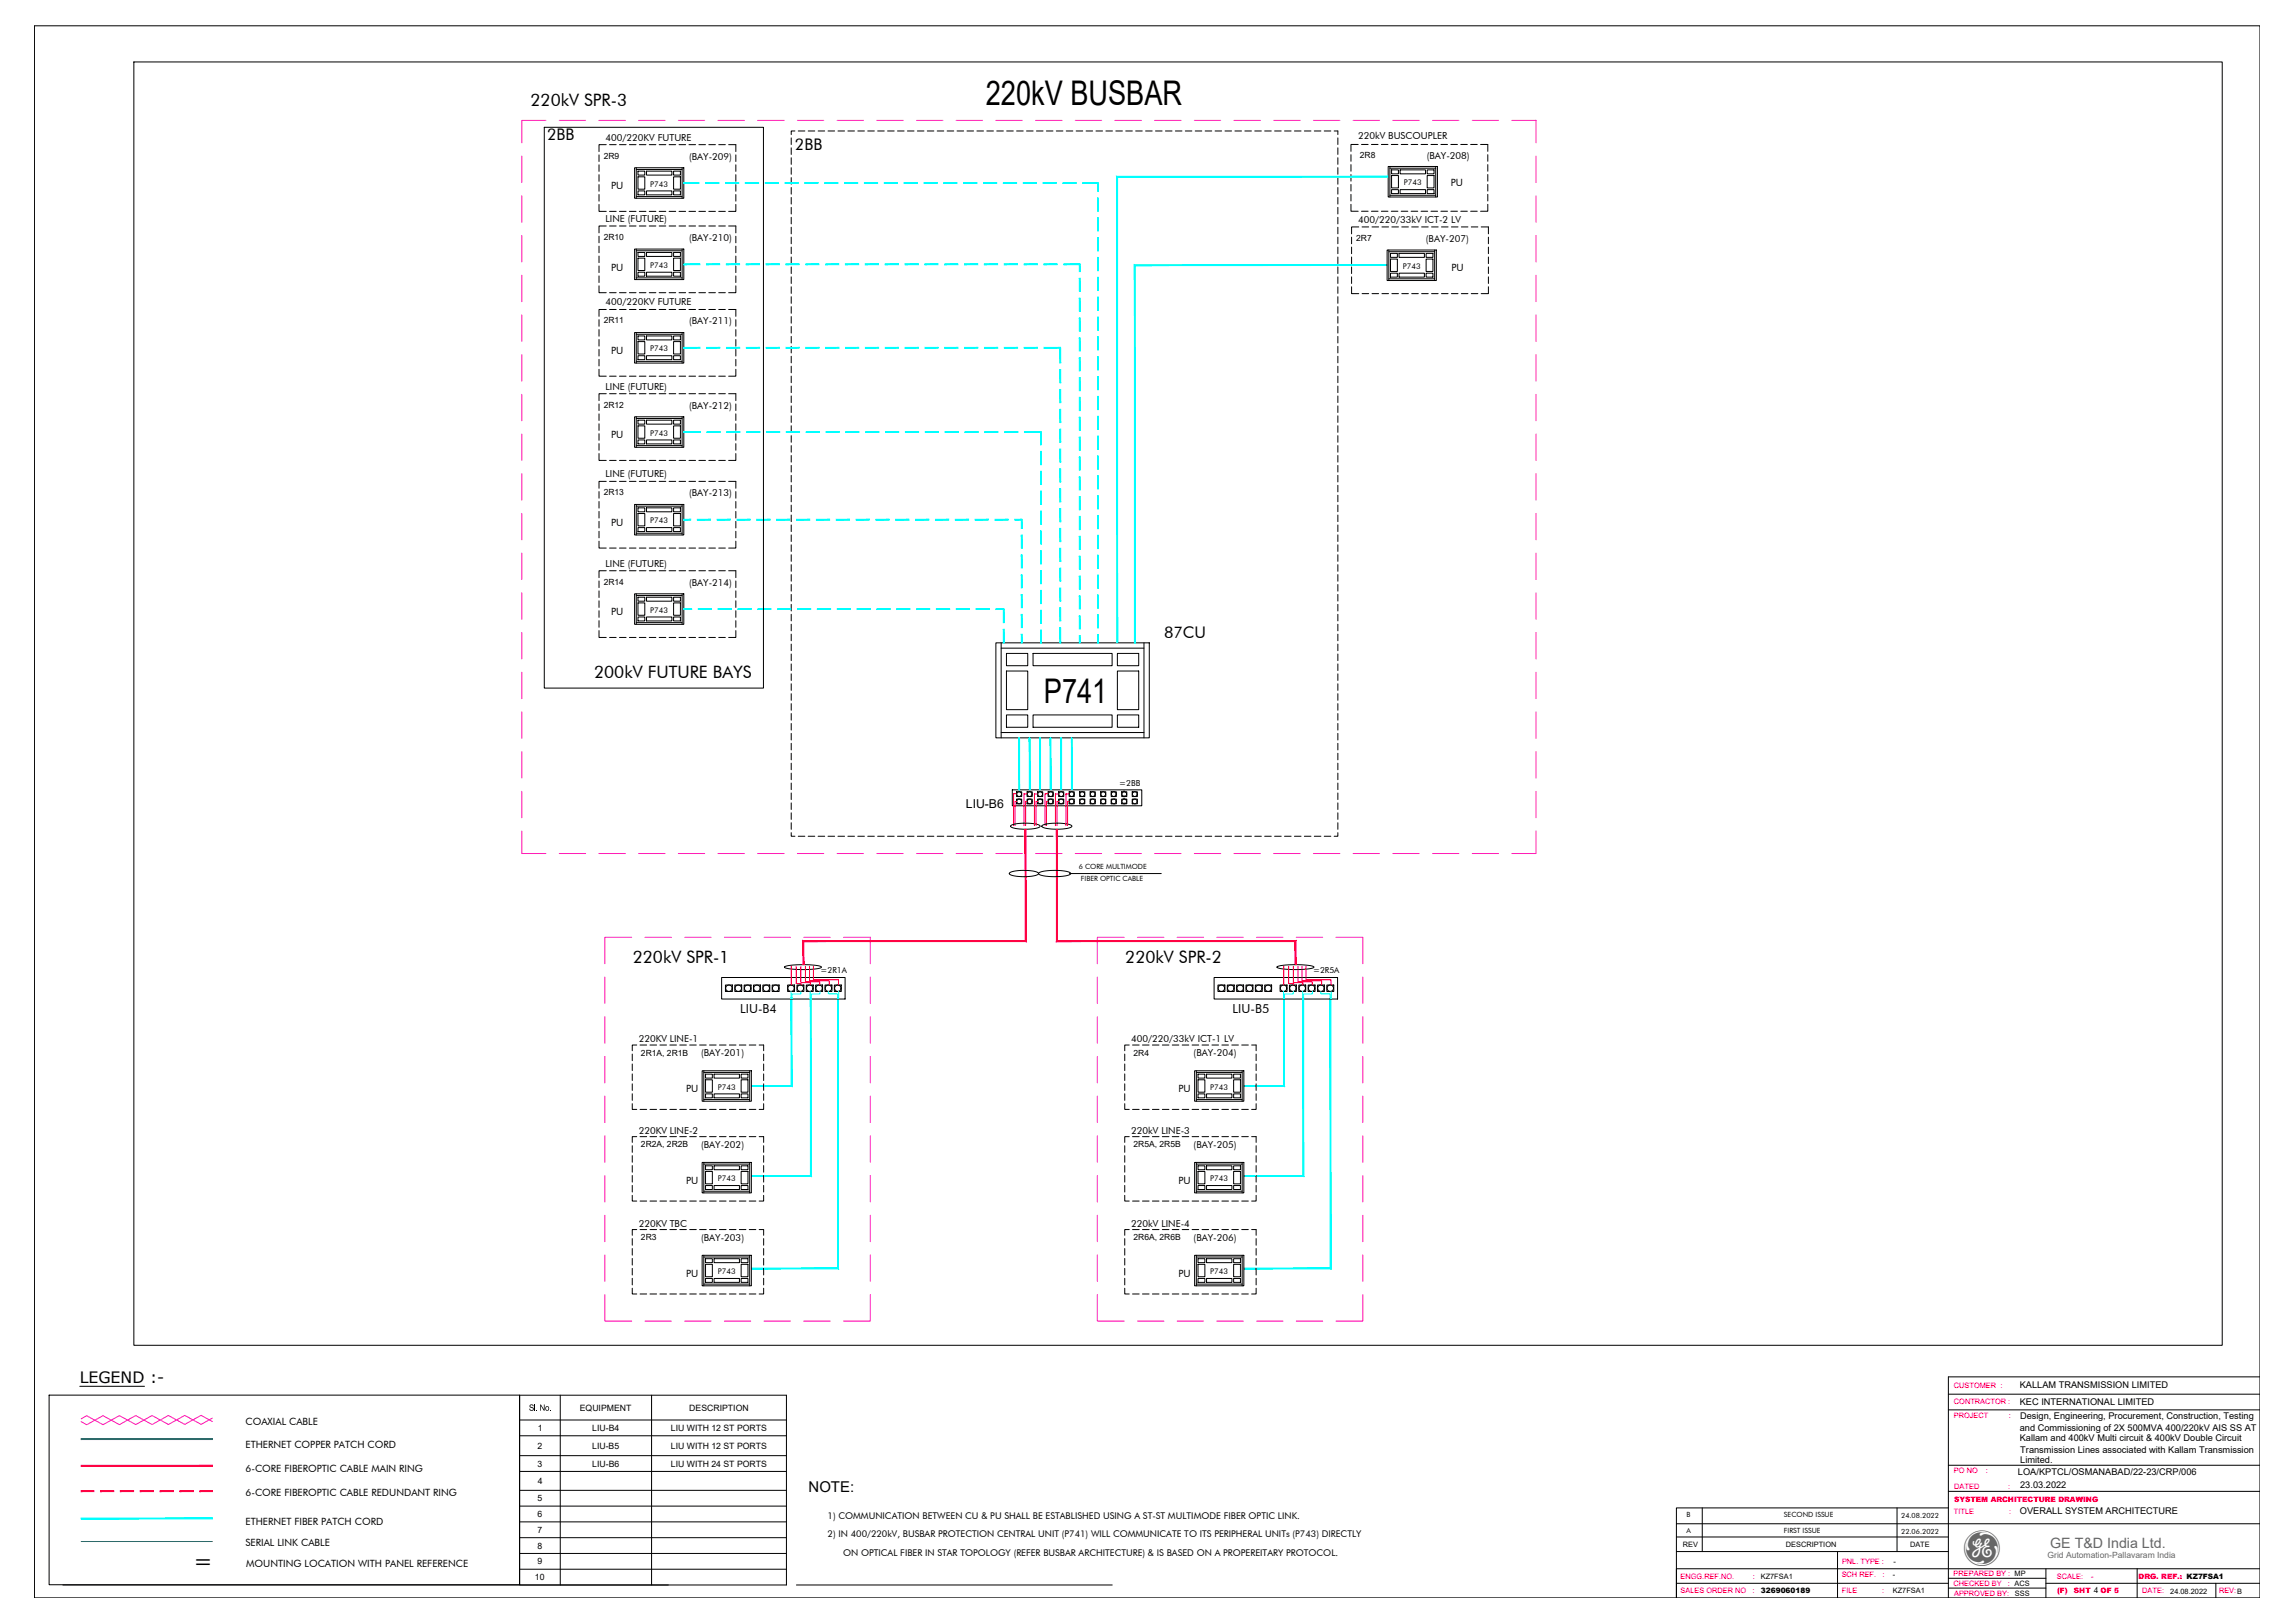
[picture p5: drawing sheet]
<svg xmlns="http://www.w3.org/2000/svg" width="1189mm" height="841mm" viewBox="0 0 1189 841" stroke-linecap="round" stroke-linejoin="round" font-family="sans-serif">
<defs><g id="words">
<text font-size="25.7" fill="#63666a" x="1018" y="811">g</text>
<g font-size="17.6">
<text x="511" y="54">220kV BUSBAR</text>
<text x="541" y="364">P741</text>
</g>
<text font-size="12" x="100" y="813">=</text>
<g font-size="8.9">
<text x="275" y="55">220kV SPR-3</text>
<text x="308" y="351">200kV FUTURE BAYS</text>
<text x="328" y="499">220kV SPR-1</text>
<text x="583" y="499">220kV SPR-2</text>
</g>
<g font-size="8.3">
<text x="284" y="73">2BB</text>
<text x="412" y="78">2BB</text>
<text x="603" y="331">87CU</text>
</g>
<text font-size="8.1" x="41" y="717">LEGEND :-</text>
<text font-size="7.7" x="419" y="773">NOTE:</text>
<text font-size="7.4" fill="#63666a" x="1063" y="802">GE T&amp;D India Ltd.</text>
<g font-size="6.5">
<text x="384" y="525">LIU-B4</text>
<text x="639" y="525">LIU-B5</text>
</g>
<text font-size="6.3" x="501" y="419">LIU-B6</text>
<g font-size="5.2">
<text x="317" y="98">PU</text>
<text x="752" y="96">PU</text>
<text x="317" y="140">PU</text>
<text x="752" y="141">PU</text>
<text x="317" y="183">PU</text>
<text x="317" y="227">PU</text>
<text x="317" y="273">PU</text>
<text x="317" y="319">PU</text>
<text x="356" y="566">PU</text>
<text x="611" y="566">PU</text>
<text x="356" y="613">PU</text>
<text x="611" y="613">PU</text>
<text x="356" y="662">PU</text>
<text x="611" y="662">PU</text>
<text x="127" y="738">COAXIAL CABLE</text>
<text x="127" y="750">ETHERNET COPPER PATCH CORD</text>
<text x="127" y="763">6-CORE FIBEROPTIC CABLE MAIN RING</text>
<text x="127" y="775">6-CORE FIBEROPTIC CABLE REDUNDANT RING</text>
<text x="127" y="790">ETHERNET FIBER PATCH CORD</text>
<text x="127" y="801">SERIAL LINK CABLE</text>
<text x="128" y="812">MOUNTING LOCATION WITH PANEL REFERENCE</text>
</g>
<g font-size="5">
<text x="314" y="73">400/220KV FUTURE</text>
<text x="704" y="72">220kV BUSCOUPLER</text>
<text x="357" y="83">(BAY-209)</text>
<text x="739" y="82">(BAY-208)</text>
<text x="314" y="115">LINE (FUTURE)</text>
<text x="704" y="115">400/220/33kV ICT-2 LV</text>
<text x="357" y="125">(BAY-210)</text>
<text x="739" y="125">(BAY-207)</text>
<text x="314" y="158">400/220KV FUTURE</text>
<text x="357" y="168">(BAY-211)</text>
<text x="314" y="202">LINE (FUTURE)</text>
<text x="357" y="212">(BAY-212)</text>
<text x="314" y="247">LINE (FUTURE)</text>
<text x="357" y="257">(BAY-213)</text>
<text x="314" y="294">LINE (FUTURE)</text>
<text x="357" y="303">(BAY-214)</text>
<text x="331" y="540">220KV LINE-1</text>
<text x="586" y="540">400/220/33kV ICT-1 LV</text>
<text x="363" y="547">(BAY-201)</text>
<text x="619" y="547">(BAY-204)</text>
<text x="331" y="587">220KV LINE-2</text>
<text x="586" y="587">220kV LINE-3</text>
<text x="363" y="595">(BAY-202)</text>
<text x="619" y="595">(BAY-205)</text>
<text x="331" y="636">220KV TBC</text>
<text x="586" y="636">220kV LINE-4</text>
<text x="363" y="643">(BAY-203)</text>
<text x="619" y="643">(BAY-206)</text>
</g>
<g font-size="4.8">
<text x="1047" y="719">KALLAM TRANSMISSION LIMITED</text>
<text x="1047" y="728">KEC INTERNATIONAL LIMITED</text>
<text x="1047" y="735">Design, Engineering, Procurement, Construction, Testing</text>
<text x="1047" y="742">and Commissioning of 2X 500MVA 400/220kV AIS SS AT</text>
<text x="1047" y="747">Kallam and 400kV Multi circuit &amp; 400kV Double Circuit</text>
<text x="1047" y="753">Transmission Lines associated with Kallam Transmission</text>
<text x="1047" y="758">Limited.</text>
<text x="1046" y="765">LOA/KPTCL/OSMANABAD/22-23/CRP/006</text>
<text x="1047" y="771">23.03.2022</text>
<text x="1047" y="784">OVERALL SYSTEM ARCHITECTURE</text>
<text x="429" y="787">1) COMMUNICATION BETWEEN CU &amp; PU SHALL BE ESTABLISHED USING A ST-ST MULTIMODE FIBER OPTIC LINK.</text>
<text x="429" y="797">2) IN 400/220kV, BUSBAR PROTECTION CENTRAL UNIT (P741) WILL COMMUNICATE TO ITS PERIPHERAL UNITs (P743) DIRECTLY</text>
<text x="437" y="807">ON OPTICAL FIBER IN STAR TOPOLOGY (REFER BUSBAR ARCHITECTURE) &amp; IS BASED ON A PROPEREITARY PROTOCOL.</text>
</g>
<g font-size="4.5">
<text x="274" y="731">Sl. No.</text>
<text x="300" y="731">EQUIPMENT</text>
<text x="357" y="731">DESCRIPTION</text>
<text x="279" y="742">1</text>
<text x="307" y="742">LIU-B4</text>
<text x="348" y="742">LIU WITH 12 ST PORTS</text>
<text x="279" y="751">2</text>
<text x="307" y="751">LIU-B5</text>
<text x="348" y="751">LIU WITH 12 ST PORTS</text>
<text x="279" y="760">3</text>
<text x="307" y="760">LIU-B6</text>
<text x="348" y="760">LIU WITH 24 ST PORTS</text>
<text x="279" y="769">4</text>
<text x="279" y="778">5</text>
<text x="279" y="786">6</text>
<text x="279" y="794">7</text>
<text x="279" y="802">8</text>
<text x="279" y="811">9</text>
<text x="277" y="819">10</text>
</g>
<g font-size="4.4">
<text x="313" y="82">2R9</text>
<text x="705" y="82">2R8</text>
<text x="313" y="124">2R10</text>
<text x="703" y="125">2R7</text>
<text x="313" y="168">2R11</text>
<text x="313" y="211">2R12</text>
<text x="313" y="257">2R13</text>
<text x="313" y="303">2R14</text>
<text x="332" y="547">2R1A, 2R1B</text>
<text x="587" y="547">2R4</text>
<text x="332" y="595">2R2A, 2R2B</text>
<text x="587" y="595">2R5A, 2R5B</text>
<text x="332" y="643">2R3</text>
<text x="587" y="643">2R6A, 2R6B</text>
<text x="1085" y="825">4</text>
</g>
<text font-size="4.4" fill="#63666a" x="1061" y="808">Grid Automation-Pallavaram India</text>
<g font-size="4.3">
<text x="580" y="407">=2BB</text>
<text x="425" y="504">=2R1A</text>
<text x="681" y="504">=2R5A</text>
</g>
<g font-size="4.1">
<text x="337" y="97">P743</text>
<text x="728" y="96">P743</text>
<text x="337" y="139">P743</text>
<text x="727" y="139">P743</text>
<text x="337" y="182">P743</text>
<text x="337" y="226">P743</text>
<text x="337" y="271">P743</text>
<text x="337" y="318">P743</text>
<text x="372" y="565">P743</text>
<text x="627" y="565">P743</text>
<text x="372" y="612">P743</text>
<text x="627" y="612">P743</text>
<text x="372" y="660">P743</text>
<text x="627" y="660">P743</text>
</g>
<g font-size="3.8" fill="#f00">
<text x="1013" y="719">CUSTOMER :</text>
<text x="1013" y="728">CONTRACTOR :</text>
<text x="1013" y="735">PROJECT</text>
<text x="1041" y="735">:</text>
<text x="1013" y="763">PO NO</text>
<text x="1029" y="763">:</text>
<text x="1013" y="771">DATED</text>
<text x="1041" y="771">:</text>
<text x="1013" y="778">SYSTEM ARCHITECTURE DRAWING</text>
<text x="1013" y="784">TITLE</text>
<text x="1041" y="784">:</text>
<text x="955" y="811">PNL. TYPE :</text>
<text x="871" y="818">ENGG.REF.NO.</text>
<text x="908" y="818">:</text>
<text x="954" y="817">SCH REF.</text>
<text x="976" y="817">:</text>
<text x="1012" y="817">PREPARED BY : MP</text>
<text x="1012" y="822">CHECKED BY</text>
<text x="1041" y="822">: ACS</text>
<text x="1066" y="818">SCALE:</text>
<text x="1084" y="818">-</text>
<text x="1108" y="818">DRG. REF.: KZ7FSA1</text>
<text x="871" y="826">SALES ORDER NO</text>
<text x="908" y="826">:</text>
<text x="955" y="826">FILE</text>
<text x="975" y="826">:</text>
<text x="1013" y="827">APPROVED BY:</text>
<text x="1066" y="825">(F)</text>
<text x="1075" y="825">SHT</text>
<text x="1089" y="825">OF 5</text>
<text x="1110" y="826">DATE:</text>
<text x="1150" y="826">REV:B</text>
</g>
<g font-size="3.8">
<text x="872" y="802">REV</text>
<text x="926" y="802">DESCRIPTION</text>
<text x="990" y="802">DATE</text>
<text x="981" y="811">-</text>
<text x="913" y="818">KZ7FSA1</text>
<text x="981" y="817">-</text>
<text x="913" y="826">3269060189</text>
<text x="981" y="826">KZ7FSA1</text>
<text x="1044" y="827">SSS</text>
<text x="1125" y="826">24.08.2022</text>
</g>
<g font-size="3.7">
<text x="559" y="450">6 CORE MULTIMODE</text>
<text x="560" y="457">FIBER OPTIC CABLE</text>
<text x="874" y="786">B</text>
<text x="925" y="786">SECOND ISSUE</text>
<text x="985" y="787">24.08.2022</text>
<text x="874" y="794">A</text>
<text x="925" y="795">FIRST ISSUE</text>
<text x="985" y="795">22.06.2022</text>
</g>
</g></defs>
<!-- layer: 0 -->
<g fill="none" stroke="#000" stroke-width=".52">
<path d="M69 32h1083v665h-1083zM282 66h114v291h-114zM314 75h-4v4M316 75h3M321 75h3M326 75h4M331 75h4M336 75h4M342 75h3M347 75h3M352 75h3M357 75h3"/>
<path d="M362 75h4M367 75h4M372 75h4M378 75h3v4M410 71v4M410 77v3M412 68h-2v2M414 68h3M419 68h3M424 68h3M429 68h4M434 68h4"/>
<path d="M439 68h4M445 68h3M450 68h3M455 68h3M460 68h3M465 68h4M470 68h4M475 68h4M481 68h3M486 68h3M491 68h3M496 68h3"/>
<path d="M501 68h4M506 68h4M511 68h4M517 68h3M522 68h3M527 68h3M532 68h3M537 68h4M542 68h4M547 68h4M553 68h3M558 68h3"/>
<path d="M563 68h3M568 68h3M573 68h4M578 68h4M583 68h4M589 68h3M594 68h3M599 68h3M604 68h3M609 68h4M614 68h4M619 68h4"/>
<path d="M625 68h3M630 68h3M635 68h3M640 68h3M645 68h4M650 68h4M655 68h4M661 68h3M666 68h3M671 68h3M676 68h3M681 68h4"/>
<path d="M686 68h4M691 68h2v2M693 71v4M693 77v3M704 75h-4v3M706 75h3M711 75h3M716 75h3M721 75h3M726 75h4M731 75h4M736 75h4"/>
<path d="M742 75h3M747 75h3M752 75h3M757 75h3M762 75h4M767 75h4v3M310 80v4M310 85v4M310 91v3M310 96v3M329 87h25v16h-25zM330 87v16"/>
<path d="M330 88h24M331 92h3v6h-3zM331 99h3v2h-3zM331 89h3v2h-3zM335 99h13v2h-13zM335 89h13v2h-13zM349 92h4v6h-4zM349 99h4v2h-4zM349 89h4v2h-4zM354 87v16M381 80v4M381 85v4"/>
<path d="M381 91v3M381 96v3M410 82v3M410 87v3M410 92v3M410 97v4M693 82v3M693 87v3M693 92v3M693 97v4M700 80v4M700 85v4"/>
<path d="M700 90v4M700 96v3M719 86h26v16h-26zM720 86v16M720 87h24M721 91h4v6h-4zM721 98h4v2h-4zM721 88h4v2h-4zM726 98h13v2h-13zM726 88h13v2h-13zM740 91h3v6h-3zM740 98h3v2h-3z"/>
<path d="M740 88h3v2h-3zM744 86v16M771 80v4M771 85v4M771 90v4M771 96v3M310 106v4h4M310 101v3M314 117h-4v4M316 117h3M316 110h3M321 117h3"/>
<path d="M321 110h3M326 117h4M326 110h4M330 102h24M331 117h4M331 110h4M336 117h4M336 110h4M342 117h3M342 110h3M347 117h3M347 110h3"/>
<path d="M352 117h3M352 110h3M357 117h3M357 110h3M362 117h4M362 110h4M367 117h4M367 110h4M372 117h4M372 110h4M378 117h3v4M381 106v4h-3"/>
<path d="M381 101v3M410 102v4M410 107v4M410 113v3M410 118v3M693 102v4M693 107v4M693 113v3M693 118v3M700 106v3h4M700 101v3M704 118h-4v3"/>
<path d="M706 109h3M706 118h3M711 109h3M711 118h3M716 109h3M716 118h4M720 101h24M721 109h3M721 118h4M726 109h4M726 118h4M731 109h4"/>
<path d="M732 118h3M736 109h4M737 118h3M742 109h3M742 118h3M747 109h3M747 118h3M752 109h3M752 118h4M757 109h3M757 118h4M762 109h4"/>
<path d="M762 118h4M768 118h3v3M771 106v3h-4M771 101v3M310 122v4M310 128v3M310 133v3M310 138v3M329 129h25v16h-25zM330 129v16M330 130h24M331 134h3v6h-3z"/>
<path d="M331 131h3v2h-3zM335 131h13v2h-13zM349 134h4v6h-4zM349 131h4v2h-4zM354 129v16M381 122v4M381 128v3M381 133v3M381 138v3M410 123v3M410 128v3M410 133v4"/>
<path d="M410 138v4M693 123v3M693 128v3M693 133v4M693 138v4M700 123v3M700 128v3M700 133v4M700 138v4M719 130h25v15h-25zM720 130v15M720 130h24"/>
<path d="M721 134h3v7h-3zM721 131h3v2h-3zM725 131h13v2h-13zM739 134h4v7h-4zM739 131h4v2h-4zM744 130v15M771 123v3M771 128v3M771 133v4M771 138v4M310 148v4h4M310 143v3"/>
<path d="M316 152h3M321 152h3M326 152h4M330 144h24M331 141h3v2h-3zM331 152h4M335 141h13v2h-13zM336 152h4M342 152h3M347 152h3M349 141h4v2h-4zM352 152h3"/>
<path d="M357 152h3M362 152h4M367 152h4M372 152h4M381 148v4h-3M381 143v3M410 143v4M410 149v3M410 154v3M410 159v3M693 143v4M693 149v3"/>
<path d="M693 154v3M693 159v3M700 149v3h4M700 143v4M706 152h3M711 152h3M716 152h4M720 144h24M721 142h3v2h-3zM721 152h4M725 142h13v2h-13zM726 152h4"/>
<path d="M732 152h3M737 152h3M739 142h4v2h-4zM742 152h3M747 152h3M752 152h4M757 152h4M762 152h4M771 149v3h-3M771 143v4M310 166v3M310 171v3"/>
<path d="M310 176v3M314 160h-4v4M316 160h3M321 160h3M326 160h4M329 172h25v16h-25zM330 172v16M330 173h24M331 177h3v6h-3zM331 174h3v2h-3zM331 160h4M335 174h13v2h-13z"/>
<path d="M336 160h4M342 160h3M347 160h3M349 177h4v6h-4zM349 174h4v2h-4zM352 160h3M354 172v16M357 160h3M362 160h4M367 160h4M372 160h4M378 160h3v4"/>
<path d="M381 166v3M381 171v3M381 176v3M410 164v3M410 169v4M410 174v4M410 179v4M693 164v3M693 169v4M693 174v4M693 179v4M310 191v4h4"/>
<path d="M310 181v4M310 186v4M316 195h3M321 195h3M326 195h4M330 187h24M331 184h3v2h-3zM331 195h4M335 184h13v2h-13zM336 195h4M342 195h3M347 195h3"/>
<path d="M349 184h4v2h-4zM352 195h3M357 195h3M362 195h4M367 195h4M372 195h4M381 191v4h-3M381 181v4M381 186v4M410 185v3M410 190v3M410 195v3"/>
<path d="M693 185v3M693 190v3M693 195v3M310 209v4M310 214v4M310 220v3M314 204h-4v4M316 204h3M321 204h3M326 204h4M329 216h25v16h-25zM330 216v16"/>
<path d="M330 217h24M331 218h3v2h-3zM331 204h4M335 218h13v2h-13zM336 204h4M342 204h3M347 204h3M349 218h4v2h-4zM352 204h3M354 216v16M357 204h3M362 204h4"/>
<path d="M367 204h4M372 204h4M378 204h3v4M381 209v4M381 214v4M381 220v3M410 200v3M410 205v4M410 210v4M410 215v4M693 200v3M693 205v4"/>
<path d="M693 210v4M693 215v4M310 235v4h4M310 225v3M310 230v3M316 239h3M321 239h3M326 239h4M330 231h24M331 221h3v6h-3zM331 228h3v2h-3zM331 239h4"/>
<path d="M335 228h13v2h-13zM336 239h4M342 239h3M347 239h3M349 221h4v6h-4zM349 228h4v2h-4zM352 239h3M357 239h3M362 239h4M367 239h4M372 239h4M381 235v4h-3"/>
<path d="M381 225v3M381 230v3M410 221v3M410 226v3M410 231v3M410 236v3M693 221v3M693 226v3M693 231v3M693 236v3M310 255v3M310 260v3"/>
<path d="M314 249h-4v4M316 249h3M321 249h3M326 249h4M331 249h4M336 249h4M342 249h3M347 249h3M352 249h3M357 249h3M362 249h4M367 249h4"/>
<path d="M372 249h4M378 249h3v4M381 255v3M381 260v3M410 241v4M410 246v4M410 251v4M410 257v3M693 241v4M693 246v4M693 251v4M693 257v3"/>
<path d="M310 265v3M310 270v4M310 275v4M329 261h25v16h-25zM330 261v16M330 276h24M330 262h24M331 266h3v7h-3zM331 273h3v2h-3zM331 263h3v2h-3zM335 273h13v2h-13zM335 263h13v2h-13z"/>
<path d="M349 266h4v7h-4zM349 273h4v2h-4zM349 263h4v2h-4zM354 261v16M381 265v3M381 270v4M381 275v4M410 262v3M410 267v3M410 272v3M410 277v4M693 262v3"/>
<path d="M693 267v3M693 272v3M693 277v4M310 280v4h4M314 296h-4v3M316 284h3M316 296h3M321 284h3M321 296h3M326 284h4M326 296h4M331 284h4"/>
<path d="M331 296h4M336 284h4M336 296h4M342 284h3M342 296h3M347 284h3M347 296h3M352 284h3M352 296h3M357 284h3M357 296h3M362 284h4"/>
<path d="M362 296h4M367 284h4M367 296h4M372 284h4M372 296h4M378 296h3v3M381 280v4h-3M410 282v4M410 287v4M410 293v3M410 298v3M693 282v4"/>
<path d="M693 287v4M693 293v3M693 298v3M310 301v3M310 306v4M310 311v4M310 316v4M329 308h25v16h-25zM330 308v16M330 309h24M331 312h3v7h-3zM331 320h3v2h-3z"/>
<path d="M331 309h3v3h-3zM335 320h13v2h-13zM335 309h13v3h-13zM349 312h4v7h-4zM349 320h4v2h-4zM349 309h4v3h-4zM354 308v16M381 301v3M381 306v4M381 311v4M381 316v4M410 303v3"/>
<path d="M410 308v3M410 313v4M410 318v4M693 303v3M693 308v3M693 313v4M693 318v4M310 327v3h4M310 322v3M316 330h3M321 330h3M326 330h4"/>
<path d="M330 323h24M331 330h4M336 330h4M342 330h3M347 330h3M352 330h3M357 330h3M362 330h4M367 330h4M372 330h4M381 327v3h-3M381 322v3"/>
<path d="M410 323v4M410 329v3M410 334v3M410 339v3M516 333h80v49h-80zM519 333v49M519 336h74M522 339h11v6h-11zM535 339h41v6h-41zM579 339h11v6h-11zM593 333v49M693 323v4"/>
<path d="M693 329v3M693 334v3M693 339v3M410 344v3M410 349v4M410 354v4M410 359v4M522 348h11v20h-11zM579 348h11v20h-11zM693 344v3M693 349v4M693 354v4"/>
<path d="M693 359v4M410 365v3M410 370v3M410 375v3M519 380h74M522 370h11v7h-11zM535 370h41v7h-41zM579 370h11v7h-11zM693 365v3M693 370v3M693 375v3M410 380v3"/>
<path d="M410 385v4M410 390v4M410 395v4M693 380v3M693 385v4M693 390v4M693 395v4M410 401v3M410 406v3M410 411v3M410 416v3M525 409h67v9h-67z"/>
<path d="M693 401v3M693 406v3M693 411v3M693 416v3M410 431v2h2M410 421v4M410 426v4M414 433h3M419 433h3M424 433h3M429 433h4M434 433h4"/>
<path d="M439 433h4M445 433h3M450 433h3M455 433h3M460 433h3M465 433h4M470 433h4M475 433h4M481 433h3M486 433h3M491 433h3M496 433h3"/>
<path d="M501 433h4M506 433h4M511 433h4M517 433h3M522 433h3M524 428a21 21 0 0 1 15 0 20 20 0 0 1-15 0zM527 433h3M532 433h3M537 433h4M540 428a22 22 0 0 1 16 0 20 20 0 0 1-15 1l-1-1zM542 433h4M547 433h4"/>
<path d="M553 433h3M558 433h3M563 433h3M568 433h3M573 433h4M578 433h4M583 433h4M589 433h3M594 433h3M599 433h3M604 433h3M609 433h4"/>
<path d="M614 433h4M619 433h4M625 433h3M630 433h3M635 433h3M640 433h3M645 433h4M650 433h4M655 433h4M661 433h3M666 433h3M671 433h3"/>
<path d="M676 433h3M681 433h4M686 433h4M693 431v2h-2M693 421v4M693 426v4M523 452a20 20 0 0 1 15 1 18 18 0 0 1-15 0zM538 452a24 24 0 0 1 17 1 21 21 0 0 1-15 1l-1-1zM554 453h48M374 507h64v11h-64zM407 501l3-1h7a14 14 0 0 1 9 1l-4 1h-7a12 12 0 0 1-8-1zM629 507h64v11h-64z"/>
<path d="M662 501l4-1h6a14 14 0 0 1 9 1l-4 1h-7a11 11 0 0 1-8-1zM328 546v4M328 551v4M328 556v4M330 542h-2v2M332 542h3M337 542h3M342 542h3M347 542h4M352 542h4M357 542h4M363 542h3"/>
<path d="M364 555h25v16h-25zM365 555v16M365 556h24M366 560h3v6h-3zM366 557h3v2h-3zM368 542h3M370 557h13v2h-13zM373 542h3M378 542h3M383 542h4M384 560h4v6h-4zM384 557h4v2h-4z"/>
<path d="M388 542h4M389 555v16M393 542h3v2M396 546v4M396 551v4M396 556v4M583 546v4M583 551v4M583 556v4M585 542h-2v2M587 542h3M592 542h4"/>
<path d="M597 542h4M602 542h4M608 542h3M613 542h3M618 542h3M619 555h26v16h-26zM620 556h24M620 555v16M621 560h3v6h-3zM621 557h3v2h-3zM623 542h3M625 557h13v2h-13z"/>
<path d="M628 542h4M633 542h4M638 542h4M639 560h4v6h-4zM639 557h4v2h-4zM644 542h3M644 555v16M649 542h2v2M651 546v4M651 551v4M651 556v4M328 572v3h2"/>
<path d="M328 562v3M328 567v3M332 575h3M337 575h3M342 575h3M347 575h4M352 575h4M357 575h4M363 575h3M365 570h24M366 567h3v2h-3zM368 575h3"/>
<path d="M370 567h13v2h-13zM373 575h3M378 575h3M383 575h4M384 567h4v2h-4zM388 575h4M396 572v3h-3M396 562v3M396 567v3M583 572v3h2M583 562v3M583 567v3"/>
<path d="M587 575h3M592 575h4M597 575h4M602 575h4M608 575h3M613 575h3M618 575h3M620 570h24M621 567h3v2h-3zM623 575h3M625 567h13v2h-13zM628 575h4"/>
<path d="M633 575h4M638 575h4M639 567h4v2h-4zM644 575h3M651 572v3h-2M651 562v3M651 567v3M328 594v3M328 599v3M330 589h-2v3M332 589h3M337 589h3"/>
<path d="M342 589h3M347 589h4M352 589h4M357 589h4M363 589h3M368 589h3M373 589h3M378 589h3M383 589h4M388 589h4M393 589h3v3M396 594v3"/>
<path d="M396 599v3M583 594v3M583 599v3M585 589h-2v3M587 589h3M592 589h4M597 589h4M602 589h4M608 589h3M613 589h3M618 589h3M623 589h3"/>
<path d="M628 589h4M633 589h4M638 589h4M644 589h3M649 589h2v3M651 594v3M651 599v3M328 619v3h2M328 604v3M328 609v4M328 614v4M364 602h25v16h-25z"/>
<path d="M365 602v16M365 617h24M365 603h24M366 607h3v6h-3zM366 614h3v2h-3zM366 604h3v2h-3zM370 614h13v2h-13zM370 604h13v2h-13zM384 607h4v6h-4zM384 614h4v2h-4zM384 604h4v2h-4zM389 602v16"/>
<path d="M396 619v3h-3M396 604v3M396 609v4M396 614v4M583 619v3h2M583 604v3M583 609v4M583 614v4M619 602h26v16h-26zM620 617h24M620 603h24M620 602v16"/>
<path d="M621 607h3v6h-3zM621 614h3v2h-3zM621 604h3v2h-3zM625 614h13v2h-13zM625 604h13v2h-13zM639 607h4v6h-4zM639 614h4v2h-4zM639 604h4v2h-4zM644 602v16M651 619v3h-2M651 604v3M651 609v4"/>
<path d="M651 614v4M330 637h-2v3M332 622h3M332 637h3M337 622h3M337 637h3M342 622h3M342 637h3M347 622h4M347 637h4M352 622h4M352 637h4"/>
<path d="M357 622h4M357 637h4M363 622h3M363 637h3M368 622h3M368 637h3M373 622h3M373 637h3M378 622h3M378 637h3M383 622h4M383 637h4"/>
<path d="M388 622h4M388 637h4M393 637h3v3M585 637h-2v3M587 622h3M587 637h3M592 622h4M592 637h4M597 622h4M597 637h4M602 622h4M602 637h4"/>
<path d="M608 622h3M608 637h3M613 622h3M613 637h3M618 622h3M618 637h3M623 622h3M623 637h3M628 622h4M628 637h4M633 622h4M633 637h4"/>
<path d="M638 622h4M638 637h4M644 622h3M644 637h3M649 637h2v3M328 642v3M328 647v3M328 652v4M328 657v4M364 650h25v16h-25zM365 650v16M365 651h24"/>
<path d="M366 655h3v7h-3zM366 652h3v2h-3zM370 652h13v2h-13zM384 655h4v7h-4zM384 652h4v2h-4zM389 650v16M396 642v3M396 647v3M396 652v4M396 657v4M583 642v3M583 647v3"/>
<path d="M583 652v4M583 657v4M619 650h26v16h-26zM620 651h24M620 650v16M621 655h3v7h-3zM621 652h3v2h-3zM625 652h13v2h-13zM639 655h4v7h-4zM639 652h4v2h-4zM644 650v16M651 642v3"/>
<path d="M651 647v3M651 652v4M651 657v4M328 668v3h2M328 662v4M332 671h3M337 671h3M342 671h3M347 671h4M352 671h4M357 671h4M363 671h3"/>
<path d="M365 665h24M366 662h3v3h-3zM368 671h3M370 662h13v3h-13zM373 671h3M378 671h3M383 671h4M384 662h4v3h-4zM388 671h4M396 668v3h-3M396 662v4M583 668v3h2"/>
<path d="M583 662v4M587 671h3M592 671h4M597 671h4M602 671h4M608 671h3M613 671h3M618 671h3M620 665h24M621 662h3v3h-3zM623 671h3M625 662h13v3h-13z"/>
<path d="M628 671h4M633 671h4M638 671h4M639 662h4v3h-4zM644 671h3M651 668v3h-2M651 662v4M1171 713h-161v115M269 723h139v98h-139zM269 736h139M290 723v98M338 723v98"/>
<path d="M1010 722h161M1010 731h161M269 744h139M269 754h139M1010 759h161M269 762h139M269 772h139M1010 773h161M269 780h139M269 789h139M269 797h139M869 790h302"/>
<path d="M869 796h141M882 781v23M983 781v23M1010 781h-141v47v-15h302M269 805h139M269 813h139M869 804h141M952 804v24M1010 818h50M1060 813v15M1108 813v15M33 821h313"/>
<path d="M413 821h163M869 820h141M1010 823h50M1060 820h111M1148 820v8"/>
</g>
<!-- layer: DESSIN -->
<path d="M41 718h34" fill="none" stroke="#000" stroke-width=".52"/>
<!-- layer: COMPUTER -->
<g fill="#f00" stroke="#f00" stroke-width=".52">
<path d="M42 760h68v-1zM42 759h68l-68 1z"/>
<path d="M42 772v1l7-1zM42 773l7-1v1z"/>
<path d="M52 772v1l7-1zM52 773l7-1v1z"/>
<path d="M62 772v1l7-1zM62 773l7-1v1z"/>
<path d="M73 772v1l7-1zM73 773l7-1v1z"/>
<path d="M83 772v1l7-1zM83 773l7-1v1z"/>
<path d="M93 772v1l7-1zM93 773l7-1v1z"/>
<path d="M104 772v1l6-1zM104 773l6-1v1z"/>
<path d="M671 488v12h1zM671 488l1-1v13zM547 488h124l1-1zM547 488l1-1h124zM547 430v58l1-1zM547 430h1v57z"/>
<path d="M416 487v13h1zM416 487l1 1v12zM416 487l1 1 114-1zM417 488l114-1 1 1zM531 430v57l1 1zM531 430h1v58z"/>
</g>
<path d="M110 772v1" fill="none" stroke="#f00" stroke-width=".52"/>
<path d="M42 746h68zM42 746h68z" fill="#00f" stroke="#00f" stroke-width=".52"/>
<!-- layer: 2 -->
<path d="M110 735l-6 3-8-5-9 5-8-4-9 4-8-4-9 4-8-4-3 1M110 737l-6-4-8 5-9-5-8 5-9-4-8 4-9-4-8 4-3-1" fill="none" stroke="#f0f" stroke-width=".52"/>
<!-- layer: COMPUTER -->
<g fill="#0ff" stroke="#0ff" stroke-width=".52">
<path d="M42 787h68zM42 787h68z"/>
<path d="M410 517v46v-46zM410 517v46zM389 563h21zM389 563h21h-21z"/>
<path d="M434 517l1 141v-141zM434 517l1 141-1-1zM390 658h45l-1-1zM390 657h44l-44 1z"/>
<path d="M420 517v93v-93zM420 517v93v-1zM389 610h31v-1zM389 609h31l-31 1z"/>
<path d="M665 517l1 46v-46zM665 517l1 46h-1zM645 563h21h-1zM645 563h20h-20z"/>
<path d="M689 517l1 141v-141zM689 517l1 141-1-1zM645 658h45l-1-1zM645 657h44l-44 1z"/>
<path d="M675 517l1 93v-93zM675 517l1 93-1-1zM645 610h31l-1-1zM645 609h30l-30 1z"/>
<path d="M579 91v242zM579 91v1v241zM579 91v1l140-1zM579 92l140-1v1z"/>
<path d="M588 137v196zM588 137v1v195zM588 137v1l131-1zM588 138l131-1v1z"/>
<path d="M528 382v27zM528 382v27z"/>
<path d="M533 382v27h1zM533 382h1v27z"/>
<path d="M539 382v27zM539 382v27z"/>
<path d="M544 382v27h1zM544 382h1v27z"/>
<path d="M550 382v27zM550 382v27z"/>
<path d="M555 382v27h1zM555 382h1v27z"/>
<path d="M354 137h9zM354 137h9z"/>
<path d="M366 137h7zM366 137h7z"/>
<path d="M376 137h7zM376 137h7z"/>
<path d="M387 137h7zM387 137h7z"/>
<path d="M397 137h7zM397 137h7z"/>
<path d="M407 137h7zM407 137h7z"/>
<path d="M418 137h6zM418 137h6z"/>
<path d="M428 137h7zM428 137h7z"/>
<path d="M438 137h7zM438 137h7z"/>
<path d="M448 137h7zM448 137h7z"/>
<path d="M459 137h7zM459 137h7z"/>
<path d="M469 137h7zM469 137h7z"/>
<path d="M479 137h7zM479 137h7z"/>
<path d="M490 137h6zM490 137h6z"/>
<path d="M500 137h7zM500 137h7z"/>
<path d="M510 137h7zM510 137h7z"/>
<path d="M520 137h7zM520 137h7z"/>
<path d="M531 137h7zM531 137h7z"/>
<path d="M541 137h7zM541 137h7z"/>
<path d="M551 137h9zM551 137h9z"/>
<path d="M559 137l1 4v-4zM559 137l1 4h-1z"/>
<path d="M559 144l1 7v-7zM559 144l1 7h-1z"/>
<path d="M559 154l1 7v-7zM559 154l1 7h-1z"/>
<path d="M559 165l1 7v-7zM559 165l1 7h-1z"/>
<path d="M559 175l1 7v-7zM559 175l1 7h-1z"/>
<path d="M559 185l1 7v-7zM559 185l1 7h-1z"/>
<path d="M559 196l1 6v-6zM559 196l1 6h-1z"/>
<path d="M559 206l1 7v-7zM559 206l1 7h-1z"/>
<path d="M559 216l1 7v-7zM559 216l1 7h-1z"/>
<path d="M559 226l1 7v-7zM559 226l1 7h-1z"/>
<path d="M559 237l1 7v-7zM559 237l1 7h-1z"/>
<path d="M559 247l1 7v-7zM559 247l1 7h-1z"/>
<path d="M559 257l1 7v-7zM559 257l1 7h-1z"/>
<path d="M559 268l1 6v-6zM559 268l1 6h-1z"/>
<path d="M559 278l1 7v-7zM559 278l1 7h-1z"/>
<path d="M559 288l1 7v-7zM559 288l1 7h-1z"/>
<path d="M559 298l1 7v-7zM559 298l1 7h-1z"/>
<path d="M559 309l1 7v-7zM559 309l1 7h-1z"/>
<path d="M559 319l1 7v-7zM559 319l1 7h-1z"/>
<path d="M559 329l1 4v-4zM559 329l1 4h-1z"/>
<path d="M354 224h9zM354 224h9z"/>
<path d="M366 224h7zM366 224h7z"/>
<path d="M377 224h7zM377 224h7z"/>
<path d="M387 224h7zM387 224h7z"/>
<path d="M397 224h7zM397 224h7z"/>
<path d="M408 224h6zM408 224h6z"/>
<path d="M418 224h7zM418 224h7z"/>
<path d="M428 224h7zM428 224h7z"/>
<path d="M438 224h7zM438 224h7z"/>
<path d="M449 224h6zM449 224h6z"/>
<path d="M459 224h7zM459 224h7z"/>
<path d="M469 224h7zM469 224h7z"/>
<path d="M479 224h7zM479 224h7z"/>
<path d="M490 224h7zM490 224h7z"/>
<path d="M500 224h7zM500 224h7z"/>
<path d="M510 224h7zM510 224h7z"/>
<path d="M521 224h7zM521 224h7z"/>
<path d="M531 224h8zM531 224h8z"/>
<path d="M539 224l1 6v-6zM539 224l1 6h-1z"/>
<path d="M539 234l1 7v-7zM539 234l1 7h-1z"/>
<path d="M539 244l1 7v-7zM539 244l1 7h-1z"/>
<path d="M539 255l1 6v-6zM539 255l1 6h-1z"/>
<path d="M539 265l1 7v-7zM539 265l1 7h-1z"/>
<path d="M539 275l1 7v-7zM539 275l1 7h-1z"/>
<path d="M539 285l1 7v-7zM539 285l1 7h-1z"/>
<path d="M539 296l1 7v-7zM539 296l1 7h-1z"/>
<path d="M539 306l1 7v-7zM539 306l1 7h-1z"/>
<path d="M539 316l1 7v-7zM539 316l1 7h-1z"/>
<path d="M539 327l1 6v-6zM539 327l1 6h-1z"/>
<path d="M354 269v1l4-1zM354 270l4-1v1z"/>
<path d="M361 269v1l7-1zM361 270l7-1v1z"/>
<path d="M372 269v1l7-1zM372 270l7-1v1z"/>
<path d="M382 269v1l7-1zM382 270l7-1v1z"/>
<path d="M392 269v1l7-1zM392 270l7-1v1z"/>
<path d="M403 269v1l6-1zM403 270l6-1v1z"/>
<path d="M413 269v1l7-1zM413 270l7-1v1z"/>
<path d="M423 269v1l7-1zM423 270l7-1v1z"/>
<path d="M433 269v1l7-1zM433 270l7-1v1z"/>
<path d="M444 269v1l7-1zM444 270l7-1v1z"/>
<path d="M454 269v1l7-1zM454 270l7-1v1z"/>
<path d="M464 269v1l7-1zM464 270l7-1v1z"/>
<path d="M475 269v1l6-1zM475 270l6-1v1z"/>
<path d="M485 269v1l7-1zM485 270l7-1v1z"/>
<path d="M495 269v1l7-1zM495 270l7-1v1z"/>
<path d="M505 269v1l7-1zM505 270l7-1v1z"/>
<path d="M516 269v1l7-1zM516 270l7-1v1z"/>
<path d="M526 269v1l4-1zM526 270l4-1v1z"/>
<path d="M529 269l1 5v-5zM529 269l1 5h-1z"/>
<path d="M529 277l1 7v-7zM529 277l1 7h-1z"/>
<path d="M529 287l1 7v-7zM529 287l1 7h-1z"/>
<path d="M529 298l1 7v-7zM529 298l1 7h-1z"/>
<path d="M529 308l1 7v-7zM529 308l1 7h-1z"/>
<path d="M529 318l1 7v-7zM529 318l1 7h-1z"/>
<path d="M529 329l1 4v-4zM529 329l1 4h-1z"/>
<path d="M354 315v1l4-1zM354 316l4-1v1z"/>
<path d="M362 315v1l7-1zM362 316l7-1v1z"/>
<path d="M372 315v1l7-1zM372 316l7-1v1z"/>
<path d="M382 315v1l7-1zM382 316l7-1v1z"/>
<path d="M393 315v1l7-1zM393 316l7-1v1z"/>
<path d="M403 315v1l7-1zM403 316l7-1v1z"/>
<path d="M413 315v1l7-1zM413 316l7-1v1z"/>
<path d="M424 315v1l6-1zM424 316l6-1v1z"/>
<path d="M434 315v1l7-1zM434 316l7-1v1z"/>
<path d="M444 315v1l7-1zM444 316l7-1v1z"/>
<path d="M454 315v1l7-1zM454 316l7-1v1z"/>
<path d="M465 315v1l7-1zM465 316l7-1v1z"/>
<path d="M475 315v1l7-1zM475 316l7-1v1z"/>
<path d="M485 315v1l7-1zM485 316l7-1v1z"/>
<path d="M496 315v1l6-1zM496 316l6-1v1z"/>
<path d="M506 315v1l7-1zM506 316l7-1v1z"/>
<path d="M516 315v1l4-1zM516 316l4-1v1z"/>
<path d="M520 316v7v-7zM520 316v7z"/>
<path d="M520 326v7v-7zM520 326v7z"/>
<path d="M354 180h9zM354 180h9z"/>
<path d="M366 180h7zM366 180h7z"/>
<path d="M376 180h7zM376 180h7z"/>
<path d="M387 180h7zM387 180h7z"/>
<path d="M397 180h7zM397 180h7z"/>
<path d="M407 180h7zM407 180h7z"/>
<path d="M418 180h6zM418 180h6z"/>
<path d="M428 180h7zM428 180h7z"/>
<path d="M438 180h7zM438 180h7z"/>
<path d="M448 180h7zM448 180h7z"/>
<path d="M459 180h7zM459 180h7z"/>
<path d="M469 180h7zM469 180h7z"/>
<path d="M479 180h7zM479 180h7z"/>
<path d="M490 180h6zM490 180h6z"/>
<path d="M500 180h7zM500 180h7z"/>
<path d="M510 180h7zM510 180h7z"/>
<path d="M520 180h7zM520 180h7z"/>
<path d="M531 180h7zM531 180h7z"/>
<path d="M541 180h8zM541 180h8z"/>
<path d="M549 180l1 8v-8zM549 180l1 8h-1z"/>
<path d="M549 192l1 6v-6zM549 192l1 6h-1z"/>
<path d="M549 202l1 7v-7zM549 202l1 7h-1z"/>
<path d="M549 212l1 7v-7zM549 212l1 7h-1z"/>
<path d="M549 222l1 7v-7zM549 222l1 7h-1z"/>
<path d="M549 233l1 7v-7zM549 233l1 7h-1z"/>
<path d="M549 243l1 7v-7zM549 243l1 7h-1z"/>
<path d="M549 253l1 7v-7zM549 253l1 7h-1z"/>
<path d="M549 264l1 6v-6zM549 264l1 6h-1z"/>
<path d="M549 274l1 7v-7zM549 274l1 7h-1z"/>
<path d="M549 284l1 7v-7zM549 284l1 7h-1z"/>
<path d="M549 294l1 7v-7zM549 294l1 7h-1z"/>
<path d="M549 305l1 7v-7zM549 305l1 7h-1z"/>
<path d="M549 315l1 7v-7zM549 315l1 7h-1z"/>
<path d="M549 325l1 8v-8zM549 325l1 8h-1z"/>
<path d="M354 95h8zM354 95h8z"/>
<path d="M366 95h7zM366 95h7z"/>
<path d="M376 95h7zM376 95h7z"/>
<path d="M386 95h7zM386 95h7z"/>
<path d="M397 95h6zM397 95h6z"/>
<path d="M407 95h7zM407 95h7z"/>
<path d="M417 95h7zM417 95h7z"/>
<path d="M427 95h7zM427 95h7z"/>
<path d="M438 95h7zM438 95h7z"/>
<path d="M448 95h7zM448 95h7z"/>
<path d="M458 95h7zM458 95h7z"/>
<path d="M469 95h6zM469 95h6z"/>
<path d="M479 95h7zM479 95h7z"/>
<path d="M489 95h7zM489 95h7z"/>
<path d="M499 95h7zM499 95h7z"/>
<path d="M510 95h7zM510 95h7z"/>
<path d="M520 95h7zM520 95h7z"/>
<path d="M530 95h7zM530 95h7z"/>
<path d="M541 95h6zM541 95h6z"/>
<path d="M551 95h7zM551 95h7z"/>
<path d="M561 95h8zM561 95h8z"/>
<path d="M569 95v4v-4zM569 95v4z"/>
<path d="M569 103v6v-6zM569 103v6z"/>
<path d="M569 113v7v-7zM569 113v7z"/>
<path d="M569 123v7v-7zM569 123v7z"/>
<path d="M569 133v7v-7zM569 133v7z"/>
<path d="M569 144v7v-7zM569 144v7z"/>
<path d="M569 154v7v-7zM569 154v7z"/>
<path d="M569 164v7v-7zM569 164v7z"/>
<path d="M569 175v6v-6zM569 175v6z"/>
<path d="M569 185v7v-7zM569 185v7z"/>
<path d="M569 195v7v-7zM569 195v7z"/>
<path d="M569 205v7v-7zM569 205v7z"/>
<path d="M569 216v7v-7zM569 216v7z"/>
<path d="M569 226v7v-7zM569 226v7z"/>
<path d="M569 236v7v-7zM569 236v7z"/>
<path d="M569 247v6v-6zM569 247v6z"/>
<path d="M569 257v7v-7zM569 257v7z"/>
<path d="M569 267v7v-7zM569 267v7z"/>
<path d="M569 277v7v-7zM569 277v7z"/>
<path d="M569 288v7v-7zM569 288v7z"/>
<path d="M569 298v7v-7zM569 298v7z"/>
<path d="M569 308v7v-7zM569 308v7z"/>
<path d="M569 319v6v-6zM569 319v6z"/>
<path d="M569 329v4v-4zM569 329v4z"/>
</g>
<!-- layer: DIM -->
<path d="M42 799h68" fill="none" stroke="#0f0" stroke-width=".52"/>
<g fill="none" stroke="#000" stroke-width=".52">
<path d="M527 410h2v3h-2zM527 414h2v3h-2zM532 410h3v3h-3zM532 414h3v3h-3zM538 410h2v3h-2zM538 414h2v3h-2zM543 410h3v3h-3zM543 414h3v3h-3zM549 410h2v3h-2zM549 414h2v3h-2zM554 410h3v3h-3zM554 414h3v3h-3z"/>
<path d="M560 410h2v3h-2zM560 414h2v3h-2zM565 410h3v3h-3zM565 414h3v3h-3zM570 410h3v3h-3zM570 414h3v3h-3zM576 410h3v3h-3zM576 414h3v3h-3zM577 410h.1M577 413h.1M577 414h.1M577 417h.1"/>
<path d="M581 410h3v3h-3zM581 414h3v3h-3zM583 410h.1M583 413h.1M583 414h.1M583 417h.1M587 410h2v3h-2zM587 414h2v3h-2zM376 510h4v4h-4zM381 510h3v4h-3zM386 510h3v4h-3zM391 510h3v4h-3z"/>
<path d="M395 510h4v4h-4zM400 510h4v4h-4zM408 510h4v4h-4zM413 510h4v4h-4zM418 510h3v4h-3zM423 510h3v4h-3zM428 510h3v4h-3zM432 510h4v4h-4zM631 510h4v4h-4zM636 510h4v4h-4zM641 510h3v4h-3zM646 510h3v4h-3z"/>
<path d="M651 510h3v4h-3zM655 510h4v4h-4zM663 510h4v4h-4zM668 510h4v4h-4zM673 510h4v4h-4zM678 510h4v4h-4zM683 510h3v4h-3zM688 510h3v4h-3zM25 723h244v98h-244z"/>
<circle cx="528" cy="415" r="1.2"/>
<circle cx="528" cy="412" r="1.2"/>
<circle cx="534" cy="412" r="1.2"/>
<circle cx="534" cy="415" r="1.2"/>
<circle cx="539" cy="415" r="1.2"/>
<circle cx="539" cy="412" r="1.2"/>
<circle cx="545" cy="412" r="1.2"/>
<circle cx="545" cy="415" r="1.2"/>
<circle cx="550" cy="415" r="1.2"/>
<circle cx="550" cy="412" r="1.2"/>
<circle cx="555" cy="415" r="1.2"/>
<circle cx="555" cy="412" r="1.2"/>
<circle cx="561" cy="412" r="1.2"/>
<circle cx="561" cy="415" r="1.2"/>
<circle cx="566" cy="415" r="1.2"/>
<circle cx="566" cy="412" r="1.2"/>
<circle cx="572" cy="412" r="1.2"/>
<circle cx="572" cy="415" r="1.2"/>
<circle cx="577" cy="415" r="1.2"/>
<circle cx="577" cy="412" r="1.2"/>
<circle cx="583" cy="415" r="1.2"/>
<circle cx="583" cy="412" r="1.2"/>
<circle cx="588" cy="415" r="1.2"/>
<circle cx="588" cy="412" r="1.2"/>
<circle cx="378" cy="512" r="1.7"/>
<circle cx="383" cy="512" r="1.7"/>
<circle cx="387" cy="512" r="1.7"/>
<circle cx="392" cy="512" r="1.7"/>
<circle cx="397" cy="512" r="1.7"/>
<circle cx="402" cy="512" r="1.7"/>
<circle cx="410" cy="512" r="1.7"/>
<circle cx="415" cy="512" r="1.7"/>
<circle cx="420" cy="512" r="1.7"/>
<circle cx="424" cy="512" r="1.7"/>
<circle cx="429" cy="512" r="1.7"/>
<circle cx="434" cy="512" r="1.7"/>
<circle cx="633" cy="512" r="1.7"/>
<circle cx="638" cy="512" r="1.7"/>
<circle cx="643" cy="512" r="1.7"/>
<circle cx="648" cy="512" r="1.7"/>
<circle cx="652" cy="512" r="1.7"/>
<circle cx="657" cy="512" r="1.7"/>
<circle cx="665" cy="512" r="1.7"/>
<circle cx="670" cy="512" r="1.7"/>
<circle cx="675" cy="512" r="1.7"/>
<circle cx="680" cy="512" r="1.7"/>
<circle cx="685" cy="512" r="1.7"/>
<circle cx="689" cy="512" r="1.7"/>
</g>
<!-- layer: dotbox -->
<g fill="none" stroke="#f0f" stroke-width=".52">
<path d="M283 62h-13v12M290 62h14M310 62h14M331 62h14M352 62h13M372 62h14M393 62h13M413 62h14M434 62h14M454 62h14M475 62h14M496 62h13"/>
<path d="M516 62h14M537 62h13M557 62h14M578 62h14M598 62h14M619 62h14M640 62h13M660 62h14M681 62h13M701 62h14M722 62h14M742 62h14"/>
<path d="M763 62h14M784 62h12v12M270 81v14M796 81v14M270 101v14M796 101v14M270 122v14M796 122v14M270 143v13M796 143v13M270 163v14M796 163v14"/>
<path d="M270 184v13M796 184v13M270 204v14M796 204v14M270 225v14M796 225v14M270 245v14M796 245v14M270 266v14M796 266v14M270 287v13M796 287v13"/>
<path d="M270 307v14M796 307v14M270 328v13M796 328v13M270 348v14M796 348v14M270 369v14M796 369v14M270 389v14M796 389v14M270 410v14M796 410v14"/>
<path d="M270 431v11h13M796 431v11h-12M290 442h14M310 442h14M331 442h14M352 442h13M372 442h14M393 442h13M413 442h14M434 442h14M454 442h14M475 442h14"/>
<path d="M496 442h13M516 442h14M537 442h13M557 442h14M578 442h14M598 442h14M619 442h14M640 442h13M660 442h14M681 442h13M701 442h14M722 442h14"/>
<path d="M742 442h14M763 442h14M327 486h-14v13M334 486h14M355 486h14M375 486h14M396 486h14M417 486h13M437 486h14v13M583 486h-14v13M589 486h14M610 486h14"/>
<path d="M631 486h13M651 486h14M672 486h13M692 486h14v13M313 506v14M451 506v14M569 506v14M706 506v14M313 527v14M451 527v14M569 527v14M706 527v14"/>
<path d="M313 547v14M451 547v14M569 547v14M706 547v14M313 568v14M451 568v14M569 568v14M706 568v14M313 589v13M451 589v13M569 589v13M706 589v13"/>
<path d="M313 609v14M451 609v14M569 609v14M706 609v14M313 630v13M451 630v13M569 630v13M706 630v13M313 650v14M451 650v14M569 650v14M706 650v14"/>
<path d="M313 671v14h14M451 671v14h-14M569 671v14h14M706 671v14h-14M334 685h14M355 685h14M375 685h14M396 685h14M417 685h13M589 685h14M610 685h14M631 685h13"/>
<path d="M651 685h14M672 685h13"/>
</g>
<!-- layer: 0 -->
<path d="M410 514v4M415 514v1h-5v3M420 514v4M425 514v1h-5v3M429 514v1h5v3M435 514v4M665 514v4M670 514v1h-4v3M675 514v4M680 514v1h-4v3M685 514v1h4v3M690 514v4" fill="none" stroke="#0ff" stroke-width=".52"/>
<path d="M410 501v9M413 501v9h2M415 501v8h5v1M417 501v8h8v1M420 501v7h10v2M422 501v7h13v2M665 501v9M668 501v9h2M670 501v8h5v1M673 501v8h7v1M675 501v7h10v2M677 501v7h13v2" fill="none" stroke="#f00" stroke-width=".52"/>
<!-- layer: H -->
<path d="M527 415h-1v13M527 411h-2v17M532 411h-1v17M532 415v13M538 411h-2v17M538 415h-1v13M543 415h-1v13M543 411h-1v17M548 411h-1v17M549 415h-1v13M554 411h-2v17M554 415h-1v13" fill="none" stroke="#f00" stroke-width=".52"/>
<!-- layer: fv -->
<path d="M18 13h1153v815h-1153z" fill="none" stroke="#000" stroke-width=".52"/>
<!-- layer: COMPUTER -->
<path d="M569 95h.1M560 137h.1M549 180h.1M539 224h.1M530 269v1M520 315v1M520 333h.1M529 333h1M539 333h1M549 333h1M559 333h1M569 333h.1" fill="none" stroke="#0ff" stroke-width=".52"/>
<use href="#words"/>
</svg>
